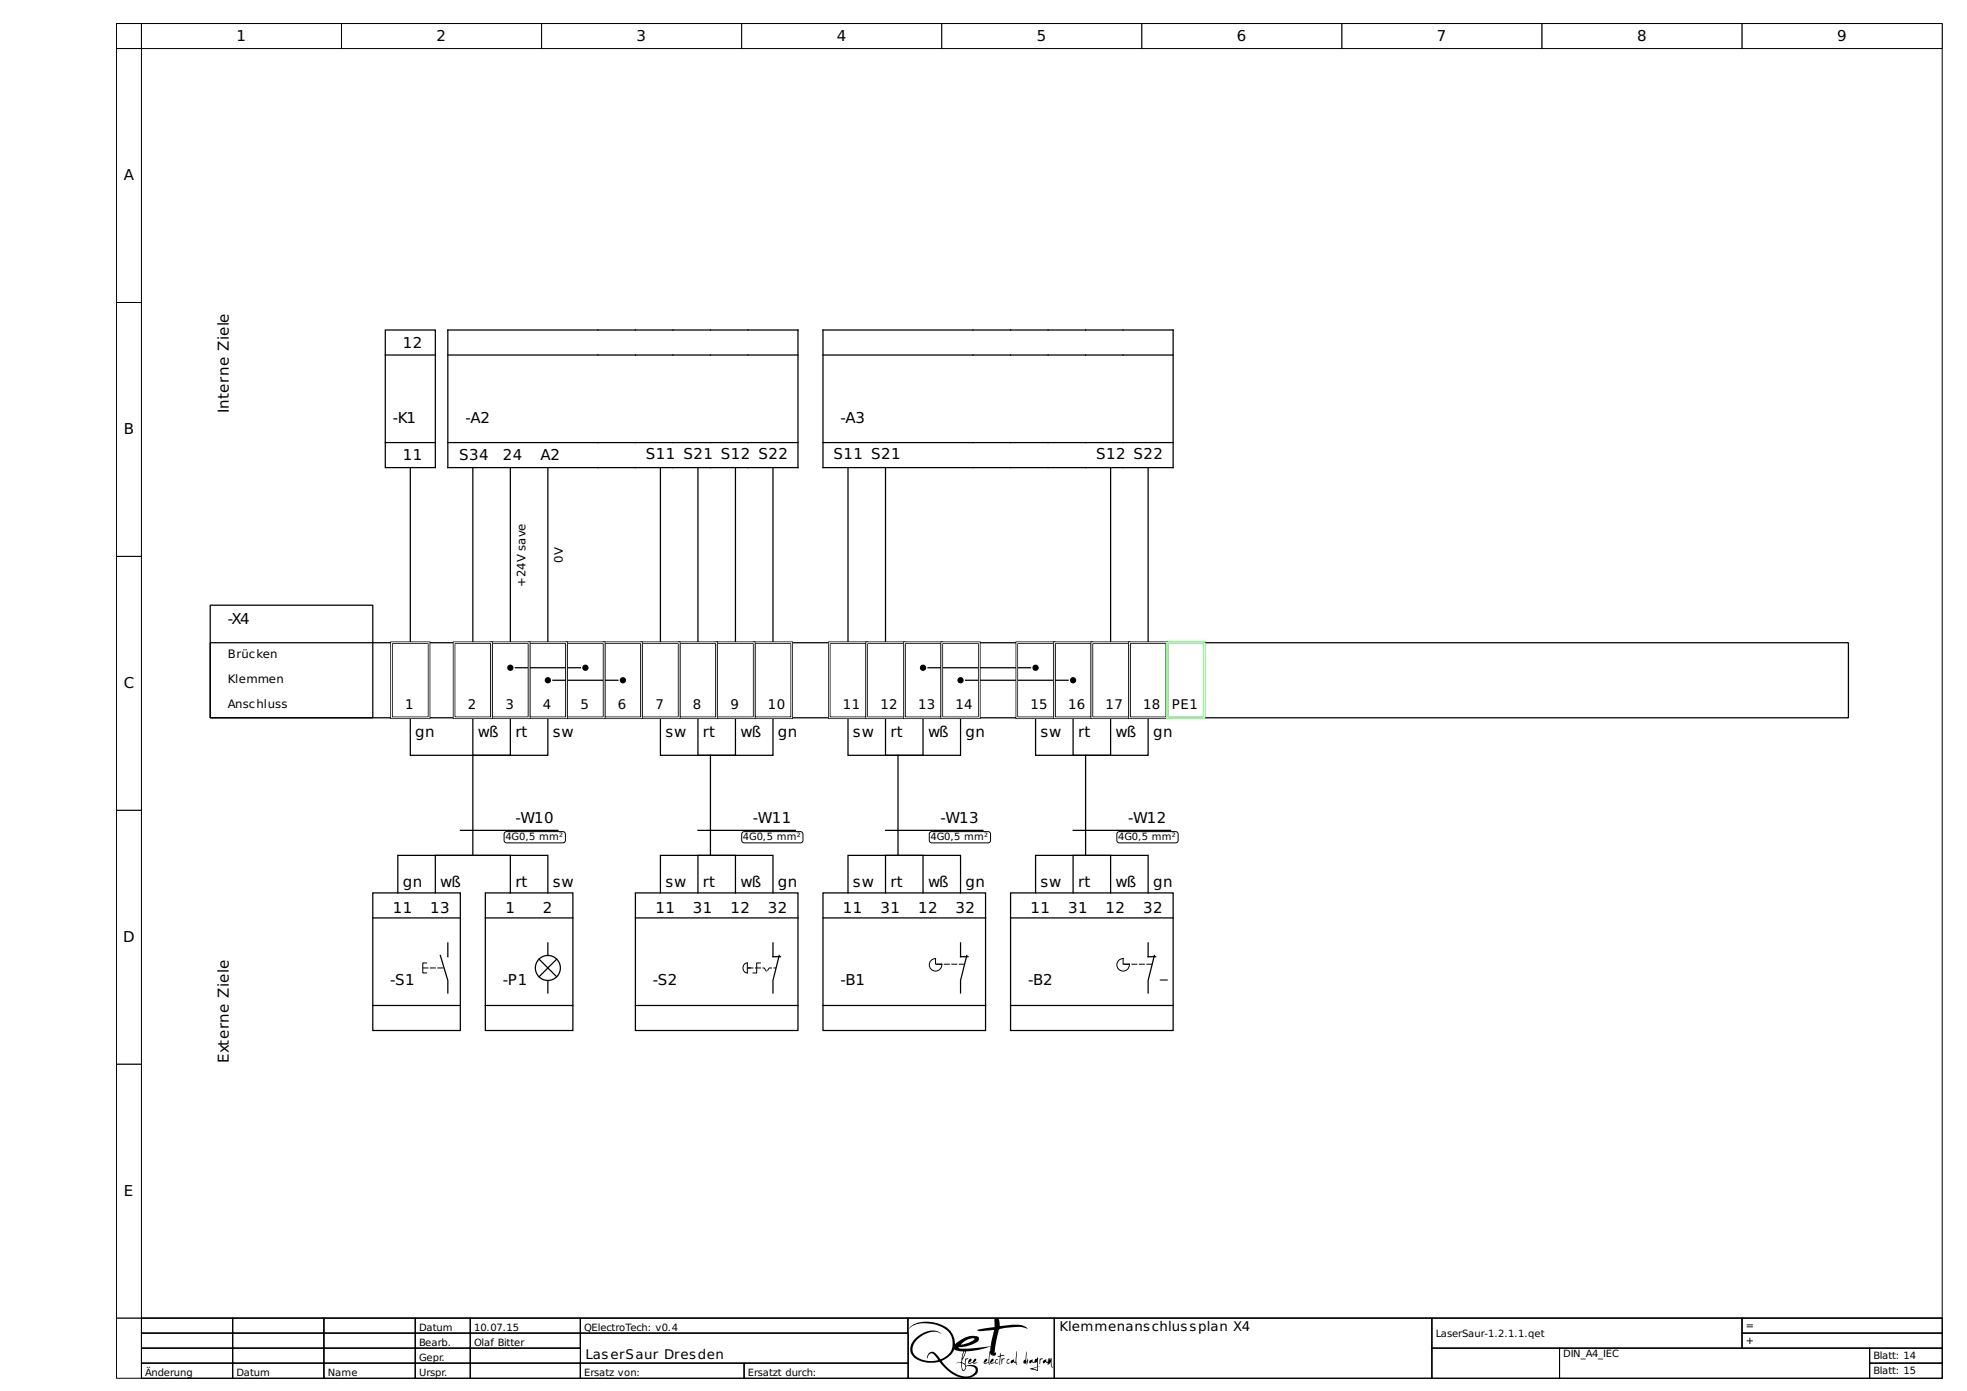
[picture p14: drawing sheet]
<svg xmlns="http://www.w3.org/2000/svg" width="420mm" height="297mm" viewBox="0 0 420 297" stroke-linecap="round" stroke-linejoin="round" font-family="sans-serif">
<defs><g id="words">
<g font-size="3.2">
<text x="50.5" y="8.8">1</text>
<text x="93.3" y="8.8">2</text>
<text x="136" y="8.8">3</text>
<text x="178.7" y="8.8">4</text>
<text x="221.5" y="8.8">5</text>
<text x="264.2" y="8.8">6</text>
<text x="306.9" y="8.8">7</text>
<text x="349.7" y="8.8">8</text>
<text x="392.4" y="8.8">9</text>
<text x="26.5" y="38.4">A</text>
<text x="86" y="74.2">12</text>
<text x="48.9" y="88.1" transform="rotate(-90 48.9 88.1)">Interne Ziele</text>
<text x="26.5" y="92.7">B</text>
<text x="83.9" y="90.2">-K1</text>
<text x="99.4" y="90.2">-A2</text>
<text x="179.5" y="90.2">-A3</text>
<text x="86" y="98.3">11</text>
<text x="98.1" y="98.2">S34</text>
<text x="107.4" y="98.3">24</text>
<text x="115.4" y="98.3">A2</text>
<text x="138" y="98">S11 S21 S12 S22</text>
<text x="178" y="98">S11 S21</text>
<text x="234.1" y="98">S12 S22</text>
<text x="48.6" y="133.2">-X4</text>
<text x="26.5" y="146.9">C</text>
<text x="88.7" y="157.3">gn</text>
<text x="102.1" y="157.3">wß</text>
<text x="110.1" y="157.3">rt</text>
<text x="118.1" y="157.3">sw</text>
<text x="142.1" y="157.3">sw</text>
<text x="150.1" y="157.3">rt</text>
<text x="158.2" y="157.3">wß</text>
<text x="166.2" y="157.3">gn</text>
<text x="182.2" y="157.3">sw</text>
<text x="190.2" y="157.3">rt</text>
<text x="198.2" y="157.3">wß</text>
<text x="206.2" y="157.3">gn</text>
<text x="222.3" y="157.3">sw</text>
<text x="230.3" y="157.3">rt</text>
<text x="238.3" y="157.3">wß</text>
<text x="246.3" y="157.3">gn</text>
<text x="110.1" y="175.7">-W10</text>
<text x="160.8" y="175.7">-W11</text>
<text x="200.9" y="175.7">-W13</text>
<text x="241" y="175.7">-W12</text>
<text x="86" y="189.3">gn</text>
<text x="94.1" y="189.3">wß</text>
<text x="110.1" y="189.3">rt</text>
<text x="118.1" y="189.3">sw</text>
<text x="142.1" y="189.3">sw</text>
<text x="150.1" y="189.3">rt</text>
<text x="158.2" y="189.3">wß</text>
<text x="166.2" y="189.3">gn</text>
<text x="182.2" y="189.3">sw</text>
<text x="190.2" y="189.3">rt</text>
<text x="198.2" y="189.3">wß</text>
<text x="206.2" y="189.3">gn</text>
<text x="222.3" y="189.3">sw</text>
<text x="230.3" y="189.3">rt</text>
<text x="238.3" y="189.3">wß</text>
<text x="246.3" y="189.3">gn</text>
<text x="83.9" y="194.9">11</text>
<text x="91.9" y="194.9">13</text>
<text x="107.9" y="194.9">1</text>
<text x="116" y="194.9">2</text>
<text x="140" y="194.9">11</text>
<text x="148" y="194.9">31</text>
<text x="156" y="194.9">12</text>
<text x="164" y="194.9">32</text>
<text x="180.1" y="194.9">11</text>
<text x="188.1" y="194.9">31</text>
<text x="196.1" y="194.9">12</text>
<text x="204.1" y="194.9">32</text>
<text x="220.1" y="194.9">11</text>
<text x="228.1" y="194.9">31</text>
<text x="236.2" y="194.9">12</text>
<text x="244.2" y="194.9">32</text>
<text x="26.3" y="201.1">D</text>
<text x="247.8" y="208.6">_</text>
<text x="83.4" y="210.4">-S1</text>
<text x="107.4" y="210.4">-P1</text>
<text x="139.5" y="210.4">-S2</text>
<text x="179.5" y="210.4">-B1</text>
<text x="219.6" y="210.4">-B2</text>
<text x="48.9" y="227" transform="rotate(-90 48.9 227)">Externe Ziele</text>
<text x="26.5" y="255.3">E</text>
</g>
<g font-size="2.9">
<text x="86.6" y="151.4">1</text>
<text x="99.9" y="151.4">2</text>
<text x="107.9" y="151.4">3</text>
<text x="116" y="151.4">4</text>
<text x="124" y="151.4">5</text>
<text x="132" y="151.4">6</text>
<text x="140" y="151.4">7</text>
<text x="148" y="151.4">8</text>
<text x="156" y="151.4">9</text>
<text x="164" y="151.4">10</text>
<text x="180.1" y="151.4">11</text>
<text x="188.1" y="151.4">12</text>
<text x="196.1" y="151.4">13</text>
<text x="204.1" y="151.4">14</text>
<text x="220.1" y="151.4">15</text>
<text x="228.1" y="151.4">16</text>
<text x="236.2" y="151.4">17</text>
<text x="244.2" y="151.4">18</text>
<text x="250.3" y="151.4">PE1</text>
<text x="226.3" y="284.2">Klemmenanschlussplan X4</text>
<text x="125" y="290.3">LaserSaur Dresden</text>
</g>
<g font-size="2.5">
<text x="112.2" y="125.4" transform="rotate(-90 112.2 125.4)">+24V save</text>
<text x="120.2" y="120.2" transform="rotate(-90 120.2 120.2)">0V</text>
<text x="48.6" y="140.5">Brücken</text>
<text x="48.6" y="145.8">Klemmen</text>
<text x="48.6" y="151.1">Anschluss</text>
</g>
<g font-size="2.1">
<text x="107.9" y="179.5">4G0,5 mm²</text>
<text x="158.7" y="179.5">4G0,5 mm²</text>
<text x="198.8" y="179.5">4G0,5 mm²</text>
<text x="238.8" y="179.5">4G0,5 mm²</text>
<text x="89.5" y="284.2">Datum</text>
<text x="89.5" y="287.4">Bearb.</text>
<text x="101.3" y="284.2">10.07.15</text>
<text x="101.3" y="287.4">Olaf Bitter</text>
<text x="124.8" y="284.2">QElectroTech: v0.4</text>
<text x="306.7" y="285.5">LaserSaur-1.2.1.1.qet</text>
<text x="372.9" y="283.9">=</text>
<text x="372.9" y="287.1">+</text>
<text x="31" y="293.8">Änderung</text>
<text x="50.5" y="293.8">Datum</text>
<text x="70" y="293.8">Name</text>
<text x="89.5" y="290.6">Gepr.</text>
<text x="89.5" y="293.8">Urspr.</text>
<text x="124.8" y="293.8">Ersatz von:</text>
<text x="159.8" y="293.8">Ersatzt durch:</text>
<text x="333.9" y="289.8">DIN_A4_IEC</text>
<text x="400.2" y="290.3">Blatt: 14</text>
<text x="400.2" y="293.5">Blatt: 15</text>
</g>
</g></defs>
<path d="M24.9 5h390v276.5h-390z" fill="none" stroke="#000" stroke-width=".21"/>
<g fill="#fff" stroke="#000" stroke-width=".21">
<path d="M24.9 5h5.3v5.4h-5.3z"/>
<path d="M30.2 5h42.8v5.4h-42.8z"/>
<path d="M73 5h42.7v5.4h-42.7z"/>
<path d="M115.7 5h42.7v5.4h-42.7z"/>
<path d="M158.4 5h42.8v5.4h-42.8z"/>
<path d="M201.2 5h42.7v5.4h-42.7z"/>
<path d="M243.9 5h42.7v5.4h-42.7z"/>
<path d="M286.6 5h42.8v5.4h-42.8z"/>
<path d="M329.4 5h42.7v5.4h-42.7z"/>
<path d="M372.1 5h42.8v5.4h-42.8z"/>
<path d="M24.9 10.4h5.3v54.2h-5.3z"/>
<path d="M24.9 64.6h5.3v54.2h-5.3z"/>
<path d="M24.9 118.8h5.3v54.2h-5.3z"/>
<path d="M24.9 173h5.3v54.3h-5.3z"/>
<path d="M24.9 227.3h5.3v54.2h-5.3z"/>
<path d="M24.9 281.5h390v12.8h-390z"/>
<path d="M30.2 281.5h19.5v3.2h-19.5z"/>
</g>
<path d="M30.2 281.5h19.5v3.2h-19.5z" fill="none" stroke="#000" stroke-width=".21"/>
<path d="M49.7 281.5h19.5v3.2h-19.5z" fill="#fff" stroke="#000" stroke-width=".21"/>
<path d="M49.7 281.5h19.5v3.2h-19.5z" fill="none" stroke="#000" stroke-width=".21"/>
<path d="M69.2 281.5h19.5v3.2h-19.5z" fill="#fff" stroke="#000" stroke-width=".21"/>
<path d="M69.2 281.5h19.5v3.2h-19.5z" fill="none" stroke="#000" stroke-width=".21"/>
<path d="M88.7 281.5h11.8v3.2h-11.8z" fill="#fff" stroke="#000" stroke-width=".21"/>
<path d="M88.7 281.5h11.8v3.2h-11.8z" fill="none" stroke="#000" stroke-width=".21"/>
<path d="M100.5 281.5h23.5v3.2h-23.5z" fill="#fff" stroke="#000" stroke-width=".21"/>
<path d="M100.5 281.5h23.5v3.2h-23.5z" fill="none" stroke="#000" stroke-width=".21"/>
<path d="M124 281.5h70v3.2h-70z" fill="#fff" stroke="#000" stroke-width=".21"/>
<path d="M124 281.5h70v3.2h-70z" fill="none" stroke="#000" stroke-width=".21"/>
<path d="M194 281.5h31.2v12.8h-31.2z" fill="#fff" stroke="#000" stroke-width=".21"/>
<g fill="#000">
<path d="M207 290.3l.4-.2a.61 .61 0 0 1-.5 .9 .87 .87 0 0 0 1.2-.7l.4-.1a.76 .76 0 0 1-.6 .8l.9-.1-.7 .3-.4-.2-.8 .2-.1-.3zM211.8 290.3l.4-.1a.73 .73 0 0 1-.6 .8l.9-.1 .1-.4a.38 .38 0 0 1 .5-.3v.2h-.2l-.2 .2v.4h.6a.57 .57 0 0 1-.9 0l-.1 .1a.53 .53 0 0 1-.8-.1zM213.6 288.9l.2 .5 .5-.1 .3 .3h-.7a1.89 1.89 0 0 0-.3 1.7l-.1 .2 .1-1.8h-.5l.5-.2zM214 290l.1 .2 .3-.1 .2 .1a.69 .69 0 0 0-.5 1l-.1 .1zM215.2 290.3l.2-.1 .2 .1a.42 .42 0 0 0-.4 .3 .42 .42 0 0 0 .1 .4l.5-.1a.44 .44 0 0 1-.6 .3 .44 .44 0 0 1-.1-.7zM217.2 288.6l-.1 1.9 .1 .9-.7-.6-.4 .3-.2-.2v-.3l.6-.4 .1 .4 .3 .3zM219.3 288.6l-.1 2.1 .4-.6v.9l-.1 .2-.1-.6-.1 .8-.4-.3a.41 .41 0 0 1-.3-.4 .41 .41 0 0 1 .4-.4zM222.2 290v.2l.3-.1 .3 .1-.5 .2-.2 .9zM223 290.4l.4-.2 .1 .5 .3 .2 .1-.8 .1 .7 .2-.8 .1 .5 .3-.5 .1 1.7 .1 .2 .3-.1-.5 .2-.2-1.2-.2 .4-.1-.1-.2 .3-.1-.3-.5-.3-.5 .3v-.5z"/>
<path d="M207 290.3l-.2 .8 .3 .1 .6-.2a.83 .83 0 0 0 1.2-.1l-.8 .1-.1-.1a.53 .53 0 0 0 .4-.8l-.3 .2a.88 .88 0 0 1-1.2 .7l.6-.6-.1-.3zM207 290.3l.2-.1h.3l-.1 .4-.5 .3 .2 .1 .6-.1 .5-.7h.3a.62 .62 0 0 1-.5 .7l.1 .1 .7-.1-.7 .3-.3-.2-.9 .2-.1-.3z"/>
<path d="M211.8 290.3l-.3 .7a.87 .87 0 0 0 1 0l.4 .2 .4-.2h-.6v-.4l.2-.2h.3l-.1-.2a.46 .46 0 0 0-.6 .5v.2l-.9 .1a.66 .66 0 0 0 .5-.9zM211.9 290.2h.3a.76 .76 0 0 1-.6 .8h.2a.65 .65 0 0 0 .9-.6l.3-.2 .2 .1-.3 .1-.2 .6h.6a.49 .49 0 0 1-.8 0l-.2 .1a.53 .53 0 0 1-.8-.1z"/>
<path d="M194.5 283.3l-.5 .7 .8-.8 1.4-.5 1.4-.1 1.4 .1a6.3 6.3 0 0 1 3.7 1.8l.3 .4a3.5 3.5 0 0 1-1.2 4.9l-.9 .5-1.1-1.3a1.08 1.08 0 0 0-1.3-.1 1.08 1.08 0 0 0-.4 1.2 .92 .92 0 0 1 .7-1 .92 .92 0 0 1 1.1 .6l.5 .7a5.1 5.1 0 0 1-5.2-1.2l-.3-.9 .2-1a4.1 4.1 0 0 1 1.9-2.1l1.1-.5 1-.3h.9l1.1 .4-1.2-.6a4.9 4.9 0 0 0-4 1.3 2.72 2.72 0 0 0-.2 4.7 6 6 0 0 0 3.1 .8l1.9-.2 1.6 1.8a5 5 0 0 0 5.2 1.5l.8-.4 .5-.5a1.19 1.19 0 0 0-.1-1.3 1.19 1.19 0 0 0-1.3-.4l-1 .2-.1-1.1 .2-.3 .3-.1-.1-.2-.4 .2-.1-.1-.1 1.1-.6-.3 .9-2.3 2.8-.4 2.4-.7-.5 3.4-.8 .1 .5-.4 .1-.3-.1-.2-.5 .3-.2 .5v.2l.4 .1 .6-.2 .3 .4h.1l-.2-.7 .2-1.8 .2 .4 .6 .2a.4 .4 0 0 0 .5-.4l-.1-.3-.2 .1v-.7l.9-4.3 1.3-.3 2.9-.3 1.9 .4a1.04 1.04 0 0 0-1-.6l-2.2-.2-2.7 .3-.3-1.6a.53 .53 0 0 0-.7 0 .53 .53 0 0 0-.2 .6v1.2l-3.7 .6 .7 .3 2.9-.3-.7 3.5-5.6 .5a1.33 1.33 0 0 1-1.3-.3l1.4-.1 2.1-.7 .8-.6 .1-.7-.8-.3-1.7 .1-1.5 .8-1.1 .9-.2-1.2a5.5 5.5 0 0 0-5.3-3.6h-1.3l-1.3 .2zM194.5 283.3a6.6 6.6 0 0 1 6.2-.5l1.1 .5a4.5 4.5 0 0 1 2.2 3.8l.2-.2a4.8 4.8 0 0 1 4.7-1.4l.2 .1a1.01 1.01 0 0 1-.9 1.2 7.9 7.9 0 0 1-3.2 .9h-.3l.5 .3h1.4l5-.5 .7-3.5-2.9 .3-.7-.3 3.8-.6-.1-1.6 .2-.3h.5l.3 .2 .2 1.5 2.7-.3a4 4 0 0 1 3.1 .7l.1 .1-1.4-.3h-.8l-3.7 .4a4.9 4.9 0 0 0-.8 2.6l-.3 2.3v.3l.2-.2v.3l-.2 .4a.66 .66 0 0 1-1-.6l-.1 .5a2.81 2.81 0 0 0 .1 2h-.2l-.2-.4-.6 .2-.4-.1v-.2l.2-.5 .5-.3 .1 .2-.1 .3-.5 .4 .8-.1 .5-3.4-2.4 .7-2.8 .4-.9 2.2 .6 .4 .1-1.1 .1 .1 .5-.1v.1l-.5 .3-.1 .8 .2 .4a2.39 2.39 0 0 1 1.9-.1l.5 .5 .1 .5-.1 .6-.5 .5-1.3 .5h-1.9a10.2 10.2 0 0 1-4.4-3.4l-.4 .1a6.8 6.8 0 0 1-3.9-.3l-1-.6-.5-.6-.4-.6-.1-.8a5 5 0 0 1 4-3.8h1.5l1.2 .6a3.3 3.3 0 0 0-3.8 .2 3.6 3.6 0 0 0-2.3 3.8 3.3 3.3 0 0 0 2.3 1.7l1.7 .2 1.4-.3-.8-1-.5-.4-.7 .3-.3 .8-.1-.1a1.2 1.2 0 0 1 1.3-1.3l.8 .6 .8 .9h.2l1-.6 .8-.7 .5-.9 .1-.9a4 4 0 0 0-3.4-4.2l-1.1-.2a5.2 5.2 0 0 0-5 1.2zM205.3 287.1l1.4-1.1 1-.2 .5 .1a4.8 4.8 0 0 1-2.9 1.2zM205.3 287.1h.4l1.3-.4 1.2-.8-.5-.1-1 .2zM201.1 290.6a5.3 5.3 0 0 0 2.7-2.3v-.1a2.42 2.42 0 0 0 1.8 .4h.2l-.5 2.3h-.8l-.3 .3 .6-.2h.5a1.65 1.65 0 0 0 .5 1.8l.3-.3 .2-.4a.98 .98 0 0 1 1.4-.3 .9 .9 0 0 1 .7 .8 .9 .9 0 0 1-.6 .9l-.4 .3a5.4 5.4 0 0 1-5.5-2.2zM201.1 290.6a8.4 8.4 0 0 0 3.8 3.1 2.57 2.57 0 0 0 3.5-1 1.39 1.39 0 0 0-1.9-.9l-.4 .7-.4 .3-.3-.5-.1-1.3h-.5l-.6 .2a1.05 1.05 0 0 1 1.1-.3l.5-2.3-1.2-.1-.8-.3a4 4 0 0 1-2.4 2.3zM206 288.6h.2l-.1 .2-.5 1.3zM206 288.6l-.4 1.5 .5-1.3 .1-.2zM205.5 291.1l.6 .4 .1 .5a.39 .39 0 0 1-.1 .4 .39 .39 0 0 1-.5 .1zM205.5 291.1a1.36 1.36 0 0 0 .4 1.5l.3-.7a.84 .84 0 0 0-.7-.8z"/>
<path d="M194.5 283.3l-.5 .6 .1-.1a5.9 5.9 0 0 1 5.6-1 4.2 4.2 0 0 1 3.8 4.3 3.4 3.4 0 0 1-2.7 3.1l-1-1.2a1.06 1.06 0 0 0-1.3-.1 1.06 1.06 0 0 0-.4 1.2 .92 .92 0 0 1 .7-1 .92 .92 0 0 1 1.1 .6 .69 .69 0 0 1 .4 .8 5.3 5.3 0 0 1-5.1-1.3 2.77 2.77 0 0 1 1.2-3.6 4 4 0 0 1 4.7-.8 3.4 3.4 0 0 0-4.4 .1 3.5 3.5 0 0 0-2 4.2 5 5 0 0 0 4.9 1.9l1.1-.2a7.9 7.9 0 0 0 5.7 3.5 2.66 2.66 0 0 0 2.5-1.4 1.2 1.2 0 0 0-1.5-1.4l-1 .2-.1-.2v-1l.5-.3v-.1h-.6l-.1 1.1-.6-.3 .9-2.3 2.8-.4 2.4-.7-.1 1a1.4 1.4 0 0 0-.3 1.3l-.1 1.1-.8 .1 .5-.4 .1-.3-.2-.2-.4 .3-.2 .7 .4 .1 .6-.2 .2 .4h.2a3.5 3.5 0 0 1 0-2.5 .65 .65 0 0 0 .5 .6 .65 .65 0 0 0 .8-.4v-.3l-.3 .2v-.2v-.9l.9-4a10.9 10.9 0 0 1 6.1-.2 3.7 3.7 0 0 0-3.2-.8l-2.7 .3-.2-1.3a.52 .52 0 0 0-.6-.4 .52 .52 0 0 0-.4 .7v1.2l-3.7 .6 .7 .3 2.9-.3-.7 3.5a24.3 24.3 0 0 1-6.6 .5l-.3-.3h.3a7.1 7.1 0 0 0 4-1.4l.1-.5-.2-.3a5 5 0 0 0-4.9 1.6 4.6 4.6 0 0 0-3.8-4.5 6.4 6.4 0 0 0-5.7 .7zM205.4 287a2.7 2.7 0 0 1 2.8-1.1 4.8 4.8 0 0 1-3 1.2zM201.1 290.6a4.9 4.9 0 0 0 2.7-2.4l.8 .3 1.2 .1-.5 2.3h-.8l-.3 .3 .6-.2h.5a1.66 1.66 0 0 0 .5 1.8l.3-.3 .3-.7a1.77 1.77 0 0 1 2 .6 1.9 1.9 0 0 1-2.4 1.5 7.7 7.7 0 0 1-4.9-3.3zM205.9 288.7l.3-.1-.6 1.5zM205.5 291.1a.77 .77 0 0 1 .7 .7 .77 .77 0 0 1-.5 .8l-.2-.6z"/>
<path d="M213.6 288.9v.6l-.5 .2h.5l-.1 1.5 .1 .3 .2-1.8 .8-.1-.3-.3-.6 .1zM213.6 288.9l.1 .5 .6-.1 .3 .3a.59 .59 0 0 0-.9 .3l-.1 1.6v-1.8h-.5l.5-.2z"/>
<path d="M214 290v1.3l.1-.9 .5-.3h-.2l-.3 .1zM214 290l.1 .2 .3-.1h.2a.72 .72 0 0 0-.5 1l-.1 .2z"/>
<path d="M215.1 290.3l-.1 .7 .5 .2 .3-.3-.5 .1-.2-.1 .2-.5h.3v-.2zM215.2 290.3l.4-.1v.2h-.3l-.2 .5 .2 .1 .5-.1-.3 .3-.5-.2z"/>
<path d="M217.2 288.6l-.3 2.3a.44 .44 0 0 1-.4-.7l-.1 .2a.36 .36 0 0 0-.5 .3 .36 .36 0 0 0 .3 .4l.3-.3 .4 .3 .2 .3h.2l-.2-.4 .1-.1-.1-.2zM217.2 288.6l-.1 2.1 .1 .2-.1 .1 .2 .4-.8-.6-.3 .3a.38 .38 0 0 1-.3-.5 .38 .38 0 0 1 .5-.2l.1-.2 .1 .6 .3 .1z"/>
<path d="M219.3 288.6l-.2 1.2a.55 .55 0 0 1-.5 .8v.5h.4l.3 .3 .1-.8 .1 .6 .1-1.1-.4 .6zM219.3 288.6l-.1 2.1 .4-.6v.8l-.1 .3-.1-.6-.1 .8-.2-.2a.45 .45 0 0 1-.5-.5 .45 .45 0 0 1 .4-.4z"/>
<path d="M220 290.5l-.2 .4 .2 .2 .4-.3 .4 .2 .7-.2v1.1l-1.4 .3v.1l1.6 .5v-.9l.5-.2-.5 .1v-1.9h-.1l-.1 .3h-.4l-.1 .7-.4-.1-.1-.6zM220 290.5l.5-.3 .1 .6 .3 .1a.63 .63 0 0 1 .6-.7l.2-.3v1.9l.5-.1-.5 .2v.9l-1.7-.5 1.5-.4v-1.1l-.7 .2-.4-.2-.4 .3-.2-.2zM220.6 292.3l.9-.3v.5zM220.6 292.3l.9 .2v-.5z"/>
<path d="M220.1 290.4l-.2 .2v.5l.5-.3 .4 .2 .7-.2v1.1l-1.5 .4 1.7 .5v-.9l.4-.2-.4 .1v-1.9l-.2 .3a.64 .64 0 0 0-.6 .7l-.3-.1-.1-.6zM220.6 292.3l.9-.3v.5z"/>
<path d="M222.2 290l-.1 1.3 .2-.9 .5-.2-.3-.1-.3 .1zM222.2 290v.2l.3-.1 .3 .1-.5 .2-.2 .9z"/>
<path d="M223 290.4l-.2 .5 .1 .2 .5-.3 .4 .3v.4l.3-.4 .1 .1 .2-.4 .2 1.2 .5-.2-.3 .1-.1-.2-.1-1.7-.3 .5-.1-.5-.2 .8-.1-.8-.1 .9a.49 .49 0 0 1-.4-.7zM223 290.4l.4-.2 .1 .6 .3 .1 .1-.9 .1 .8 .2-.8 .1 .5 .3-.5 .1 1.7 .1 .2 .3-.1-.5 .2-.2-1.2-.2 .4-.1-.1-.3 .4v-.4l-.4-.3-.5 .3-.1-.2z"/>
</g>
<path d="M194 281.5h31.2v12.8h-31.2z" fill="none" stroke="#000" stroke-width=".21"/>
<path d="M225.2 281.5h80.7v12.8h-80.7z" fill="#fff" stroke="#000" stroke-width=".21"/>
<path d="M225.2 281.5h80.7v12.8h-80.7z" fill="none" stroke="#000" stroke-width=".21"/>
<path d="M305.9 281.5h66.2v6.4h-66.2z" fill="#fff" stroke="#000" stroke-width=".21"/>
<path d="M305.9 281.5h66.2v6.4h-66.2z" fill="none" stroke="#000" stroke-width=".21"/>
<path d="M372.1 281.5h42.8v3.2h-42.8z" fill="#fff" stroke="#000" stroke-width=".21"/>
<path d="M372.1 281.5h42.8v3.2h-42.8z" fill="none" stroke="#000" stroke-width=".21"/>
<path d="M30.2 284.7h19.5v3.2h-19.5z" fill="#fff" stroke="#000" stroke-width=".21"/>
<path d="M30.2 284.7h19.5v3.2h-19.5z" fill="none" stroke="#000" stroke-width=".21"/>
<path d="M49.7 284.7h19.5v3.2h-19.5z" fill="#fff" stroke="#000" stroke-width=".21"/>
<path d="M49.7 284.7h19.5v3.2h-19.5z" fill="none" stroke="#000" stroke-width=".21"/>
<path d="M69.2 284.7h19.5v3.2h-19.5z" fill="#fff" stroke="#000" stroke-width=".21"/>
<path d="M69.2 284.7h19.5v3.2h-19.5z" fill="none" stroke="#000" stroke-width=".21"/>
<path d="M88.7 284.7h11.8v3.2h-11.8z" fill="#fff" stroke="#000" stroke-width=".21"/>
<path d="M88.7 284.7h11.8v3.2h-11.8z" fill="none" stroke="#000" stroke-width=".21"/>
<path d="M100.5 284.7h23.5v3.2h-23.5z" fill="#fff" stroke="#000" stroke-width=".21"/>
<path d="M100.5 284.7h23.5v3.2h-23.5z" fill="none" stroke="#000" stroke-width=".21"/>
<path d="M124 284.7h70v6.4h-70z" fill="#fff" stroke="#000" stroke-width=".21"/>
<path d="M124 284.7h70v6.4h-70z" fill="none" stroke="#000" stroke-width=".21"/>
<path d="M372.1 284.7h42.8v3.2h-42.8z" fill="#fff" stroke="#000" stroke-width=".21"/>
<path d="M372.1 284.7h42.8v3.2h-42.8z" fill="none" stroke="#000" stroke-width=".21"/>
<path d="M30.2 287.9h19.5v3.2h-19.5z" fill="#fff" stroke="#000" stroke-width=".21"/>
<path d="M30.2 287.9h19.5v3.2h-19.5z" fill="none" stroke="#000" stroke-width=".21"/>
<path d="M49.7 287.9h19.5v3.2h-19.5z" fill="#fff" stroke="#000" stroke-width=".21"/>
<path d="M49.7 287.9h19.5v3.2h-19.5z" fill="none" stroke="#000" stroke-width=".21"/>
<path d="M69.2 287.9h19.5v3.2h-19.5z" fill="#fff" stroke="#000" stroke-width=".21"/>
<path d="M69.2 287.9h19.5v3.2h-19.5z" fill="none" stroke="#000" stroke-width=".21"/>
<path d="M88.7 287.9h11.8v3.2h-11.8z" fill="#fff" stroke="#000" stroke-width=".21"/>
<path d="M88.7 287.9h11.8v3.2h-11.8z" fill="none" stroke="#000" stroke-width=".21"/>
<path d="M100.5 287.9h23.5v3.2h-23.5z" fill="#fff" stroke="#000" stroke-width=".21"/>
<path d="M100.5 287.9h23.5v3.2h-23.5z" fill="none" stroke="#000" stroke-width=".21"/>
<path d="M305.9 287.9h27.2v6.4h-27.2z" fill="#fff" stroke="#000" stroke-width=".21"/>
<path d="M305.9 287.9h27.2v6.4h-27.2z" fill="none" stroke="#000" stroke-width=".21"/>
<path d="M333.1 287.9h66.3v6.4h-66.3z" fill="#fff" stroke="#000" stroke-width=".21"/>
<path d="M333.1 287.9h66.3v6.4h-66.3z" fill="none" stroke="#000" stroke-width=".21"/>
<path d="M399.4 287.9h15.5v3.2h-15.5z" fill="#fff" stroke="#000" stroke-width=".21"/>
<path d="M399.4 287.9h15.5v3.2h-15.5z" fill="none" stroke="#000" stroke-width=".21"/>
<path d="M30.2 291.1h19.5v3.2h-19.5z" fill="#fff" stroke="#000" stroke-width=".21"/>
<path d="M30.2 291.1h19.5v3.2h-19.5z" fill="none" stroke="#000" stroke-width=".21"/>
<path d="M49.7 291.1h19.5v3.2h-19.5z" fill="#fff" stroke="#000" stroke-width=".21"/>
<path d="M49.7 291.1h19.5v3.2h-19.5z" fill="none" stroke="#000" stroke-width=".21"/>
<path d="M69.2 291.1h19.5v3.2h-19.5z" fill="#fff" stroke="#000" stroke-width=".21"/>
<path d="M69.2 291.1h19.5v3.2h-19.5z" fill="none" stroke="#000" stroke-width=".21"/>
<path d="M88.7 291.1h11.8v3.2h-11.8z" fill="#fff" stroke="#000" stroke-width=".21"/>
<path d="M88.7 291.1h11.8v3.2h-11.8z" fill="none" stroke="#000" stroke-width=".21"/>
<path d="M100.5 291.1h23.5v3.2h-23.5z" fill="#fff" stroke="#000" stroke-width=".21"/>
<path d="M100.5 291.1h23.5v3.2h-23.5z" fill="none" stroke="#000" stroke-width=".21"/>
<path d="M124 291.1h35v3.2h-35z" fill="#fff" stroke="#000" stroke-width=".21"/>
<path d="M124 291.1h35v3.2h-35z" fill="none" stroke="#000" stroke-width=".21"/>
<path d="M159 291.1h35v3.2h-35z" fill="#fff" stroke="#000" stroke-width=".21"/>
<path d="M159 291.1h35v3.2h-35z" fill="none" stroke="#000" stroke-width=".21"/>
<path d="M399.4 291.1h15.5v3.2h-15.5z" fill="#fff" stroke="#000" stroke-width=".21"/>
<path d="M107.8 177.9l.4-.3h12l.5 .3 .1 1.6-.1 .2-.5 .3h-12l-.3-.1-.2-.4zM158.5 177.9l.5-.3h12l.4 .3 .1 1.6-.1 .2-.4 .3h-12l-.5-.3-.1-.2zM198.6 177.9l.4-.3h12.1l.4 .3 .1 1.6-.1 .2-.4 .3h-12.1l-.2-.1-.3-.4zM238.6 177.9l.5-.3h12l.5 .3 .1 1.6-.1 .2-.5 .3h-12l-.5-.3v-.2zM91.1 205.6h-.8v2.2h.8M159 205.9l.6-.3v2.2a1.09 1.09 0 0 1-.6-1.9zM162.4 205.6h-.8v2.2h-.8M198.8 205.2l.6-.4 .4-.1v1.2h1.4a1.34 1.34 0 0 1-1.7 1.4 1.34 1.34 0 0 1-.7-2.1zM238.8 205.2l.7-.4 .4-.1v1.2h1.3a1.34 1.34 0 0 1-1.6 1.4 1.34 1.34 0 0 1-.8-2.1zM399.4 291.1h15.5v3.2h-15.5z" fill="none" stroke="#000" stroke-width=".21"/>
<g fill="none" stroke="#000" stroke-width=".27">
<path d="M82.3 70.5h10.7v29.4h-10.7zM82.3 75.8h10.7M95.7 70.5h74.8v29.4h-74.8zM95.7 75.8h74.8M175.8 70.5h74.8v29.4h-74.8zM175.8 75.8h74.8M82.3 94.5h10.7M87.6 99.9v37.4M95.7 94.5h74.8M101 99.9v37.4M109 99.9v37.4M117 99.9v37.4"/>
<path d="M141.1 99.9v37.4M149.1 99.9v37.4M157.1 99.9v37.4M165.1 99.9v37.4M175.8 94.5h74.8M181.1 99.9v37.4M189.1 99.9v37.4M237.2 99.9v37.4M245.2 99.9v37.4M44.9 137.3h349.9v16h-349.9zM44.9 129.2h34.7v24.1h-34.7zM87.6 153.3v8h29.4v-8"/>
<path d="M101 153.3v8h8v-8M110.1 142.6h13.9M118.1 145.3h13.9M141.1 153.3v8h24v-8M149.1 153.3v8h8v-8M181.1 153.3v8h24.1v-8M189.1 153.3v8h8.1v-8M198.2 142.6h21.9M206.2 145.3h21.9M221.2 153.3v8h24v-8M229.2 153.3v8h8v-8M98.3 177.3h20.8"/>
<path d="M101 161.3v21.4M149.1 177.3h20.8M151.8 161.3v21.4M189.2 177.3h20.8M191.8 161.3v21.4M229.2 177.3h20.8M231.9 161.3v21.4M79.6 190.7h18.7v29.4h-18.7zM79.6 196h18.7M85 190.7v-8h32v8M93 190.7v-8h16v8M103.7 190.7h18.7v29.4h-18.7z"/>
<path d="M103.7 196h18.7M135.7 190.7h34.8v29.4h-34.8zM135.7 196h34.8M141.1 190.7v-8h24v8M149.1 190.7v-8h8v8M175.8 190.7h34.7v29.4h-34.7zM175.8 196h34.7M181.1 190.7v-8h24.1v8M189.1 190.7v-8h8.1v8M215.9 190.7h34.7v29.4h-34.7zM215.9 196h34.7M221.2 190.7v-8h24v8"/>
<path d="M229.2 190.7v-8h8v8M79.6 214.7h18.7M94.1 204l1.6 5.4v2.6M95.7 201.4v2.9M103.7 214.7h18.7M115.1 204.8l3.8 3.8M117 201.4v2.6M117 209.4v2.6M118.9 204.8l-3.8 3.8M135.7 214.7h34.8M165.1 201.4v2.9h1.6M166.4 204l-1.3 5.4v2.6"/>
<path d="M175.8 214.7h34.7M205.2 201.4v2.9h1.6M206.5 204l-1.3 5.4v2.6M215.9 214.7h34.7M245.2 201.4v2.9h1.6M246.6 204l-1.4 5.4v2.6"/>
<circle cx="117" cy="206.7" r="2.67"/>
</g>
<g fill="none" stroke="#000" stroke-width=".53">
<path d="M83.6 137.3h8.1v16h-8.1zM97 137.3h8v16h-8zM105 137.3h8v16h-8zM113 137.3h8v16h-8zM121 137.3h8v16h-8zM129 137.3h8.1v16h-8.1zM137.1 137.3h8v16h-8zM145.1 137.3h8v16h-8zM153.1 137.3h8v16h-8zM161.1 137.3h8v16h-8zM177.1 137.3h8v16h-8zM185.1 137.3h8.1v16h-8.1z"/>
<path d="M193.2 137.3h8v16h-8zM201.2 137.3h8v16h-8zM217.2 137.3h8v16h-8zM225.2 137.3h8v16h-8zM233.2 137.3h8v16h-8zM241.2 137.3h8.1v16h-8.1z"/>
</g>
<g fill="none" stroke="#fff" stroke-width=".21">
<path d="M83.6 137.3h8.1v16h-8.1zM97 137.3h8v16h-8zM105 137.3h8v16h-8zM113 137.3h8v16h-8zM121 137.3h8v16h-8zM129 137.3h8.1v16h-8.1zM137.1 137.3h8v16h-8zM145.1 137.3h8v16h-8zM153.1 137.3h8v16h-8zM161.1 137.3h8v16h-8zM177.1 137.3h8v16h-8zM185.1 137.3h8.1v16h-8.1z"/>
<path d="M193.2 137.3h8v16h-8zM201.2 137.3h8v16h-8zM217.2 137.3h8v16h-8zM225.2 137.3h8v16h-8zM233.2 137.3h8v16h-8zM241.2 137.3h8.1v16h-8.1zM249.3 137.3h8v16h-8z"/>
</g>
<path d="M90.3 206.7h4.6M159.8 206.7h3.4l.6 .8 .5-.8h1.3M159.8 206.7h.5M200.1 205.9h5.9M240.2 205.9h5.8" fill="none" stroke="#000" stroke-width=".21" stroke-dasharray="1.1 .5"/>
<g fill="#000" stroke="#000" stroke-width=".27">
<circle cx="109" cy="142.6" r=".53"/>
<circle cx="117" cy="145.3" r=".53"/>
<circle cx="125" cy="142.6" r=".53"/>
<circle cx="133.1" cy="145.3" r=".53"/>
<circle cx="197.2" cy="142.6" r=".53"/>
<circle cx="205.2" cy="145.3" r=".53"/>
<circle cx="221.2" cy="142.6" r=".53"/>
<circle cx="229.2" cy="145.3" r=".53"/>
</g>
<path d="M249.3 137.3h8v16h-8z" fill="none" stroke="#0f0" stroke-width=".53"/>
<use href="#words"/>
</svg>
